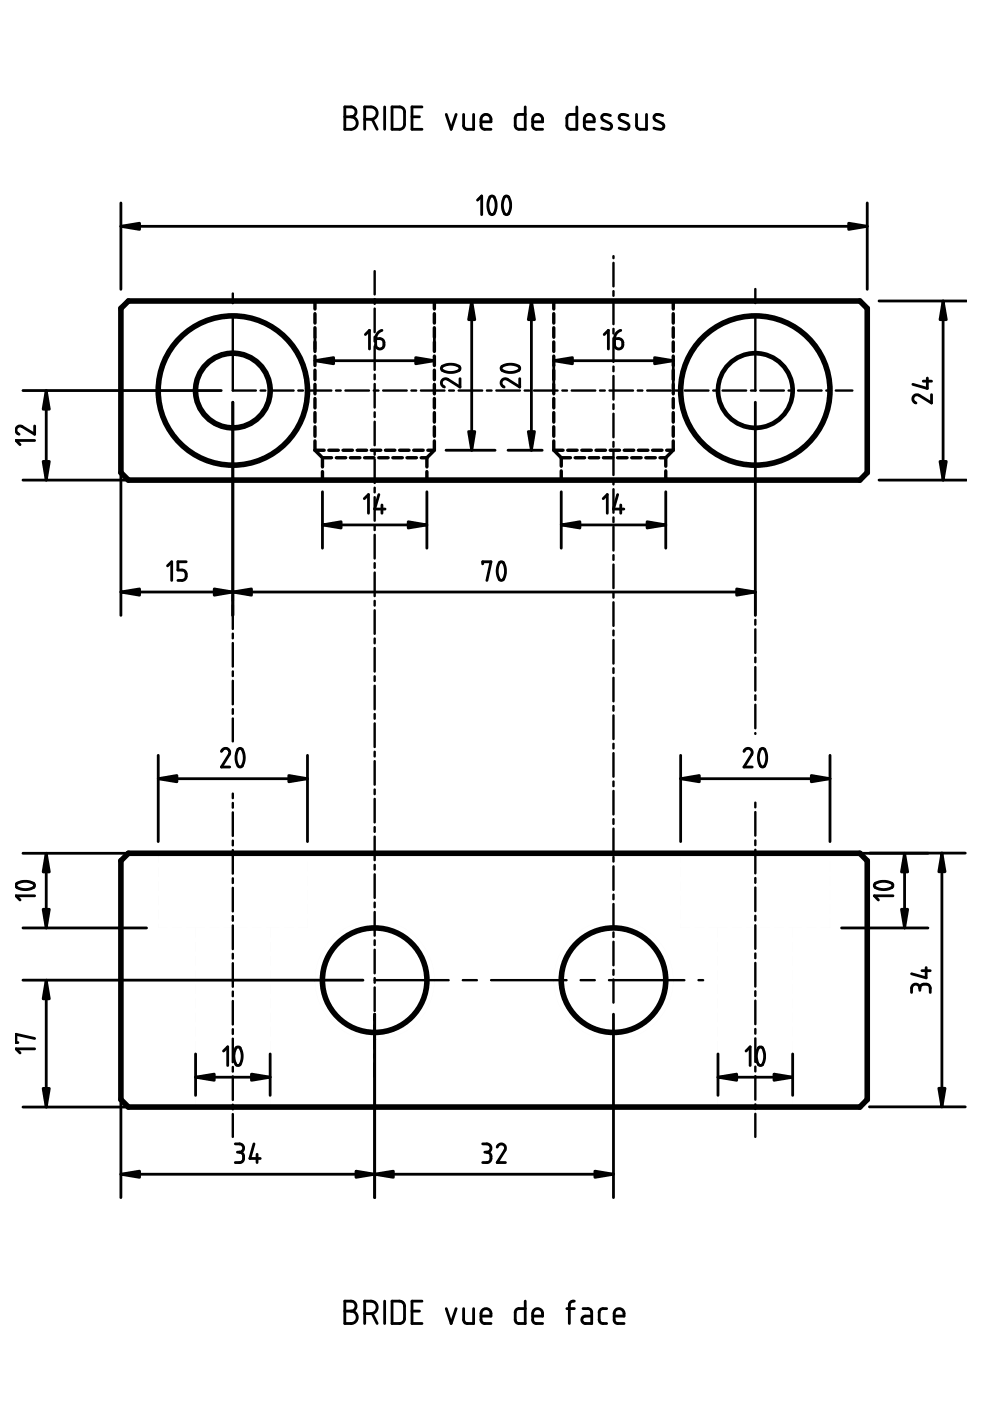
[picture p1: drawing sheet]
<svg xmlns="http://www.w3.org/2000/svg" width="210mm" height="297mm" viewBox="0 0 210 297" stroke-linecap="round" stroke-linejoin="round" font-family="sans-serif">
<g fill="#000">
<path d="M68.2 96.9l.2 .1zM90.7 98.5l-.2 .1zM33.5 196.7h2zM33.5 180.9v2zM33.5 183.9v2zM33.5 186.9v2zM33.5 189.9v2zM33.5 192.9v2zM33.5 195.9v.8zM36.5 196.7h2zM39.5 196.7h2zM41.5 196.7h1.9z"/>
<path d="M41.5 196.7v2zM41.5 199.7v2zM44.4 196.7h2zM47.4 196.7h2zM50.4 196.7h2zM53.4 196.7h2zM56.4 196.7h.9zM57.3 196.7h1.9zM57.3 196.7v2zM57.3 199.7v2zM60.2 196.7h2.1zM63.2 196.7h2z"/>
<path d="M65.2 194.8v1.9zM65.2 191.7v2.1zM65.2 188.8v2zM65.2 185.8v2zM65.2 182.8v2zM65.2 180.9v.9zM144.3 196.7h2zM144.3 180.9v2zM144.3 183.9v2zM144.3 186.9v2zM144.3 189.9v2zM144.3 192.9v2z"/>
<path d="M144.3 195.9v.8zM147.3 196.7h2zM150.3 196.7h1.9zM152.2 196.7h2zM152.2 196.7v2zM152.2 199.7v2zM155.2 196.7h2zM158.2 196.7h2zM161.2 196.7h2zM164.2 196.7h2zM167.2 196.7h.9zM168.1 196.7h1.9z"/>
<path d="M168.1 196.7v2zM168.1 199.7v2zM171 196.7h2zM174 196.7h2zM176 194.8v1.9zM176 191.7v2.1zM176 188.8v2zM176 185.8v2zM176 182.8v2zM176 180.9v.9zM41.5 202.7v2zM41.5 205.7v2z"/>
<path d="M41.5 208.7v2zM41.5 211.7v2zM41.5 214.7v2zM41.5 217.7v2zM57.3 202.7v2zM57.3 205.7v2zM57.3 208.7v2zM57.3 211.7v2zM57.3 214.7v2zM57.3 217.7v2zM152.2 202.7v2zM152.2 205.7v2z"/>
<path d="M152.2 208.7v2zM152.2 211.7v2zM152.2 214.7v2zM152.2 217.7v2zM168.1 202.7v2zM168.1 205.7v2zM168.1 208.7v2zM168.1 211.7v2zM168.1 214.7v2zM168.1 217.7v2zM41.5 220.7v2zM41.5 223.7v2z"/>
<path d="M41.5 226.7v2zM41.5 229.7v2zM41.5 232.7v2zM57.3 220.7v2zM57.3 223.7v2zM57.3 226.7v2zM57.3 229.7v2zM57.3 232.7v2zM152.2 220.7v2zM152.2 223.7v2zM152.2 226.7v2zM152.2 229.7v2z"/>
<path d="M152.2 232.7v2zM168.1 220.7v2zM168.1 223.7v2zM168.1 226.7v2zM168.1 229.7v2zM168.1 232.7v2z"/>
</g>
<g fill="none" stroke="#000" stroke-width="1.2">
<path d="M25.6 65.4l1.6-1.6h155.1l1.6 1.6v34.8l-1.6 1.6h-155.1l-1.6-1.6zM25.6 182.5l1.6-1.6h155.1l1.6 1.6v50.6l-1.6 1.6h-155.1l-1.6-1.6z"/>
<circle cx="49.4" cy="82.8" r="15.8"/>
<circle cx="49.4" cy="82.8" r="7.9"/>
<circle cx="160.1" cy="82.8" r="15.8"/>
<circle cx="79.4" cy="207.8" r="11.1"/>
<circle cx="130.1" cy="207.8" r="11.1"/>
</g>
<g fill="none" stroke="#000" stroke-width=".72">
<path d="M66.8 63.8v1.7M66.8 66.5v2M66.8 69.5v2M66.8 72.5v2M66.8 75.5v2M66.8 78.5v2M92.1 63.8v1.7M92.1 66.5v2M92.1 69.5v2M92.1 72.5v2M92.1 75.5v2M92.1 78.5v2"/>
<path d="M117.4 63.8v1.7M117.4 66.5v2M117.4 69.5v2M117.4 72.5v2M117.4 75.5v2M117.4 78.5v2M142.7 63.8v1.7M142.7 66.5v2M142.7 69.5v2M142.7 72.5v2M142.7 75.5v2M142.7 78.5v2"/>
<path d="M66.8 95.5h1.9M66.8 81.5v2M66.8 84.5v2M66.8 87.5v2M66.8 90.5v2M66.8 93.5v2M66.8 95.5l1.4 1.4M68.4 100v1.8M69.7 95.5h2M70.3 97h-1.9v2M71.3 97h2M72.7 95.5h2"/>
<path d="M74.3 97h2M75.7 95.5h2M77.3 97h2M78.7 95.5h2M80.3 97h2M81.7 95.5h2M83.3 97h2M84.7 95.5h2M86.3 97h2M87.7 95.5h2M89.3 97h1.2M90.5 97v2"/>
<path d="M90.5 100v1.8M91.9 95.6l-1.4 1.4M92.1 93.5v2h-1.4M92.1 81.5v2M92.1 84.5v2M92.1 87.5v2M92.1 90.5v2M117.4 93.5v2h2M117.4 81.5v2M117.4 84.5v2M117.4 87.5v2M117.4 90.5v2"/>
<path d="M117.6 95.6l1.4 1.4M119 97h1.9M119 97v1.8M119 99.8v2M120.4 95.5h2M121.9 97h2.1M123.4 95.5h2M124.9 97h2M126.4 95.5h2M127.9 97h2M129.4 95.5h2M130.9 97h2"/>
<path d="M132.4 95.5h2M133.9 97h2M135.4 95.5h2M136.9 97h2M138.4 95.5h2M139.9 97h1.3M141.2 97v1.8M141.2 99.8v2M142.6 95.6l-1.4 1.4M142.7 93.5v2h-1.3M142.7 81.5v2M142.7 84.5v2"/>
<path d="M142.7 87.5v2M142.7 90.5v2"/>
</g>
<circle cx="160.1" cy="82.8" r="7.9" fill="none" stroke="#000" stroke-width=".99"/>
<g fill="none" stroke="#000" stroke-width=".59">
<path d="M73.1 22.7h1.7l.4 .3 .2 .4 .1 .6-.2 .4-.4 .3-.5 .1 .9 .3 .4 .8-.2 .9-.5 .5-1.9 .1zM73.1 24.8h1.3M77.3 25.3h1.6l.7-.4 .3-.5 .1-.5-.5-.9-.7-.3h-1.5v4.7M78.9 25.3l1.1 2.1M81.6 22.7v4.7M83.1 22.7h1.9l.7 .7v3.2l-.2 .4-.5 .4h-1.9zM87.4 24.8h1.5M89.5 22.7h-2.1v4.7h2.1M94.6 24.3l1.1 3.1 1-3.1M98.3 24.3v2.5l.2 .4 .5 .2h1.4v-3.1M102 25.8h2.1v-.8l-.4-.6-.9-.1-.6 .4-.2 .6v1.4l.2 .4 .4 .3h1.5M111.4 22.7v4.7l-1.7-.1-.5-.6 .1-1.9 .6-.5h1.5"/>
<path d="M112.9 25.8h2.1v-.8l-.4-.6-.8-.1-.7 .5-.2 2 .2 .3 .4 .3h1.5M122.3 22.7v4.7l-1.7-.1-.4-.6v-1.9l.6-.5h1.5M123.9 25.8h2.1v-.8l-.5-.6-.8-.1-.6 .3-.2 .5v1.7l.2 .3 .3 .3h1.6M129.4 24.5l-.8-.2h-.6l-.3 .3-.1 .4 .3 .5 1.6 .8 .2 .5-.2 .4-.8 .2-1.1-.2M133.1 24.5l-1.3-.2-.4 .2-.1 .4 .2 .5 1.7 .9 .2 .3-.1 .5-.5 .3-1.5-.2M135 24.3v2.5l.2 .4 .5 .2h1.4v-3.1M140.5 24.5l-1.3-.2-.4 .2-.2 .4 .3 .5 1.7 .9 .2 .3-.1 .5-.5 .3-1.6-.2M25.6 48h158.3M25.6 43v18.3M101.2 42.4l.9-.8v3.9M103.9 41.7l.4-.1 .3 .1 .6 1.2-.1 1.7-.4 .8-.3 .1-.5-.2-.4-1.1v-1.4zM107 41.7l.4-.1 .4 .1 .4 1.3-.1 1.6-.3 .7-.3 .2-.5-.2-.4-1.2v-1.3z"/>
<path d="M183.9 43v18.3M66.8 76.5h25.3M66.8 71.5v2.5M77.5 70.9l.8-.9v4M79.7 71.8h.9l.7 .4 .1 1.1-.3 .5-.7 .2-.6-.4-.1-.4zM81 70l-.6 .3-.4 .4-.3 1.1M92.1 71.5v2.5M93.8 77.6l.9-.3 1.3-.1 1.3 .5 .2 .5-.2 .3-.7 .3-1.7 .1-1.2-.5-.1-.3zM94.6 63.8h10.4M100 63.8v31.7M106.4 77.7l1.1-.4 1.2-.1 1.3 .5 .2 .5-.2 .3-.7 .3-1.7 .1-1.3-.5-.1-.3zM107.7 63.8h7.3"/>
<path d="M112.7 63.8v31.7M117.4 76.5h25.3M117.4 77.4v4M128.1 70.9l.9-.9v4M130.3 71.8h1l.5 .3 .3 .5v.6l-.4 .7-.6 .1-.6-.3-.2-.5zM131.6 70l-.9 .6-.3 .5-.1 .7M142.7 77.4v4M186.4 63.8h18.5M200 63.8v38M4.9 82.8h42M7.3 90.3v1.8l-2.7-1.7h-.7l-.4 .4-.1 .5 .2 .4 .4 .4M7.3 93.4h-3.9l.9 .9"/>
<path d="M9.8 82.8v19M25.6 85.3v45.2M49.4 85.3v45.2M94.6 95.5h10.4M97.5 80.3v1.8l-3-1.8-.6 .2-.3 .6 .1 .5 .5 .5M107.7 95.5h7.3M110.2 80.3v1.8l-3-1.8-.6 .2-.4 .6 .2 .6 .5 .4M160.1 85.3v45.2M195.7 80.8h1.8M196.6 80.2v2.2l-3.1-.9M197.5 83.7v1.7l-2.7-1.7-.9 .1-.3 .4-.1 .5 .2 .4 .5 .3M4.9 101.8h42"/>
<path d="M35.5 120l.9-.9v4M39.5 119.1h-1.8v1.8h1.2l.5 .4 .1 .3v.8l-.3 .5-.5 .2h-1M68.4 111.3h22.1M68.4 104.3v11.9M77.2 105.7l.9-.8v3.9M80.3 104.9l-.9 3h2.2M81 107.1v1.7M90.5 104.3v11.9M102.3 119.5v-.4h1.8l-.9 4M105.9 119.3l.3-.2 .5 .1 .4 1.3-.1 1.8-.2 .5-.5 .3-.4-.2-.5-1.4 .1-1.1zM119 111.3h22.2M119 104.3v11.9"/>
<path d="M127.9 105.7l.9-.8v3.9M131 104.9l-.9 3h2.2M131.6 107.1v1.7M141.2 104.3v11.9M186.4 101.8h18.5M25.6 125.5h134.5M46.9 159.3l.3-.4 .5-.2h.5l.4 .4v.8l-1.7 2.7h1.8M50.5 158.8l.5-.1 .4 .2 .4 1.3-.2 1.7-.2 .5-.5 .2-.4-.2-.5-1.4 .1-1.1zM157.7 159.3l.4-.5 .6-.1 .6 .3 .2 .4-.1 .5-1.7 2.7h1.8M161.2 158.9l.4-.2 .5 .1 .4 1.3-.1 1.8-.3 .5-.4 .2-.5-.2-.4-1.3v-1.1zM33.5 165.1h31.7M33.5 160.1v18.3"/>
<path d="M65.2 160.1v18.3M144.3 165.1h31.7M144.3 160.1v18.3M176 160.1v18.3M3.5 187.4l1-.5h1.2l1.4 .4 .2 .4-.1 .5-.7 .2-1.6 .2-1.3-.4-.2-.3zM4.9 180.9h26.2M4.9 196.7h26.2M7.3 189.9h-3.9l.9 .9M9.8 180.9v15.8M178.4 180.9h18.3M178.4 196.7h18.3M184.4 180.9h20.3"/>
<path d="M185.5 187.4l1-.5h1.2l1.4 .4 .2 .4-.2 .5-.6 .2-1.6 .2-1.4-.4-.1-.3zM189.3 189.9h-3.9l.8 .9M191.8 180.9v15.8M199.7 180.9v53.8M4.9 207.8h72.1M9.8 207.8v26.9M25.6 215v38.9M79.4 215v38.9M130.1 215v38.9M195 209.5l-.1-.4-.3-.3-.8-.1-.5 .6v1.1M195 209.5l.2-.4 .3-.3 1.2-.1 .5 .6v1.1M195 209.5v.5"/>
<path d="M195.5 205.8h1.7M196.4 205.1v2.2l-3.1-.8M4.9 234.7h72.1M7.3 222.4h-3.9l.9 .8M7.3 220.2l-3.9-.9v1.7h.4M41.5 228.4h15.8M41.5 223.5v8.7M47.4 222.8l.9-.8v3.9M50.1 222.1l.4-.1 .4 .1 .4 1.4-.1 1.6-.3 .6-.3 .2h-.4l-.2-.3-.4-1.2v-1.1zM57.3 223.5v8.7M152.2 228.4h15.9M152.2 223.5v8.7"/>
<path d="M158.2 222.8l.8-.8v3.9M160.9 222.1l.3-.1 .5 .2 .4 1.4-.1 1.4-.3 .7-.3 .2-.6-.2-.4-1.4 .1-1.2zM168.1 223.5v8.7M184.3 234.7h20.4M25.6 249h104.5M49.9 242.5l1.3 .1 .4 .5v.5l-.1 .4-.7 .3M50.3 244.3h.5M50.8 244.3l.5 .2 .3 .3v1.1l-.6 .6h-1.1M53.8 242.5l-.8 3.1h2.2M54.5 244.7v1.8M102.3 242.5l1.2 .1 .6 .5-.2 .8-.7 .4M102.8 244.3h.4"/>
<path d="M103.2 244.3l.6 .2 .3 .4-.1 1.1-.6 .5h-1.1M105.4 243.2l.3-.5 .4-.2 .5 .1 .5 .4v.7l-1.7 2.8h1.8M73.1 275.9h1.6l.7 .5 .1 .7-.3 .5-.8 .4 .8 .3 .5 .8-.1 .9-.7 .5-1.8 .1zM73.1 278h1.3M77.3 278.5h1.6l.6-.3 .5-.9-.1-.7-.3-.3-.7-.4h-1.6v4.7M78.9 278.5l1.1 2.1M81.6 275.9v4.7M83.1 275.9h2l.6 .7 .1 3.1-.2 .5-.4 .3-2.1 .1zM87.4 278h1.5M89.5 275.9h-2.1v4.7h2.1M94.6 277.5l1.1 3.1 1-3.1M98.3 277.5v2.5l.2 .4 .5 .2h1.4v-3.1"/>
<path d="M102 279h2.1v-.8l-.4-.5-.8-.2-.6 .3-.3 .6v1.5l.2 .5 .3 .2h1.6M111.4 275.9v4.7l-1.7-.1-.5-.6 .1-2 .6-.4h1.5M112.9 279h2.1v-.8l-.3-.5-.4-.2h-.6l-.6 .5-.2 2 .2 .3 .4 .3h1.5M120.2 277.5h1.6M121.8 275.9l-.7 .1-.4 .6v4M123.6 277.5h1.3l.4 .3 .2 2.8h-1.5l-.4-.2-.2-.7 .2-.5 .4-.2h1.5M128.6 277.5h-1.1l-.5 .7 .2 2.1 .5 .3h.9M130.2 279h2.1v-.8l-.4-.5-.8-.2-.7 .4-.2 .4v1.7l.5 .6h1.6"/>
</g>
<g fill="#000" stroke="#000" stroke-width=".59">
<path d="M25.6 48l4-.7v1.3zM179.9 47.3l4 .7-4 .6zM66.8 76.5l3.9-.7v1.3zM88.1 75.8l4 .7-4 .6zM100 63.8l.7 4h-1.3zM112.7 63.8l.6 4h-1.3zM117.4 76.5l4-.7v1.3zM138.8 75.8l3.9 .7-3.9 .6zM200 63.8l.6 4h-1.3zM9.8 82.8l.7 4h-1.4zM99.4 91.5h1.3l-.7 4zM112 91.5h1.3l-.6 4z"/>
<path d="M9.1 97.8h1.4l-.7 4zM68.4 111.3l3.9-.7v1.4zM86.6 110.6l3.9 .7-3.9 .7zM119 111.3l4-.7v1.4zM137.2 110.6l4 .7-4 .7zM199.3 97.8h1.3l-.6 4zM25.6 125.5l4-.6v1.3zM49.4 125.5l3.9-.6v1.3zM45.4 124.9l4 .6-4 .7zM156.2 124.9l3.9 .6-3.9 .7zM33.5 165.1l4-.7v1.4zM61.2 164.4l4 .7-4 .7z"/>
<path d="M144.3 165.1l4-.7v1.4zM172 164.4l4 .7-4 .7zM9.8 180.9l.7 4h-1.4zM9.1 192.8h1.4l-.7 3.9zM191.8 180.9l.6 4h-1.3zM191.1 192.8h1.3l-.6 3.9zM199.7 180.9l.7 3.9h-1.3zM9.8 207.8l.7 4h-1.4zM9.1 230.8h1.4l-.7 3.9zM41.5 228.4l3.9-.7v1.3zM53.3 227.7l4 .7-4 .6zM152.2 228.4l4-.7v1.3z"/>
<path d="M164.1 227.7l4 .7-4 .6zM199.1 230.7h1.3l-.7 4zM25.6 249l4-.7v1.3zM75.5 248.3l3.9 .7-3.9 .6zM79.4 249l4-.7v1.3zM126.1 248.3l4 .7-4 .6z"/>
</g>
<g fill="none" stroke="#000" stroke-width=".51">
<path d="M79.4 57.5v4.9M130.1 54.3v.4M130.1 55.7v5M49.4 62.2v2.1M49.4 67.3v15.5h4.9M79.4 63.4v1M79.4 65.4v5M79.4 71.4v1M79.4 73.4v5M79.4 79.4v1M130.1 61.7v1M130.1 63.7v5"/>
<path d="M130.1 69.7v1M130.1 71.7v5M130.1 77.7v1M130.1 79.7v5M160.1 61.3v3M160.1 67.3v15.5M55.2 82.8h1.1M57.3 82.8h5M63.2 82.8h1M65.3 82.8h5M71.2 82.8h1M73.2 82.8h5"/>
<path d="M79.2 82.8h1M79.4 81.4v5M79.4 87.4v1M79.4 89.4v5M79.4 95.4v1M79.4 97.4v5M81.2 82.8h5M87.2 82.8h1M89.2 82.8h5M95.2 82.8h1M97.2 82.8h5M103.2 82.8h1"/>
<path d="M105.2 82.8h5M111.2 82.8h1M113.2 82.8h5M119.2 82.8h1M121.2 82.8h5M127.2 82.8h1M129.2 82.8h5M130.1 85.7v1M130.1 87.7v5M130.1 93.7v1M130.1 95.7v5M135.2 82.8h1"/>
<path d="M137.2 82.8h5M143.2 82.8h1M145.2 82.8h5M151.2 82.8h1M153.2 82.8h5M159.2 82.8h1M161.2 82.8h5M167.2 82.8h1M169.2 82.8h5M175.2 82.8h1M177.2 82.8h3.5M79.4 103.4v1"/>
<path d="M79.4 105.4v5M79.4 111.4v1M79.4 113.4v5M79.4 119.4v1M130.1 101.7v1M130.1 103.7v5M130.1 109.7v1M130.1 111.7v5M130.1 117.7v1M130.1 119.7v5M49.4 126.3v1M49.4 128.4v4.9"/>
<path d="M49.4 134.3v1M49.4 136.3v5M79.4 121.4v5M79.4 127.4v1M79.4 129.4v5M79.4 135.4v1M79.4 137.4v5M130.1 125.7v1M130.1 127.7v5M130.1 133.7v1M130.1 135.7v5M160.1 125.5v4.9"/>
<path d="M160.1 131.4v1M160.1 133.4v5M160.1 139.4v1M49.4 142.3v1M49.4 144.3v5M49.4 150.3v1M49.4 152.3v4.9M79.4 143.4v1M79.4 145.4v5M79.4 151.4v1M79.4 153.4v5M79.4 159.4v1"/>
<path d="M130.1 141.7v1M130.1 143.7v5M130.1 149.7v1M130.1 151.7v5M130.1 157.7v1M130.1 159.7v5M160.1 141.4v5M160.1 147.4v1M160.1 149.4v5M160.1 155.4v.2M49.4 168.3v.9M49.4 170.2v1"/>
<path d="M49.4 172.2v5M49.4 178.2v1M79.4 161.4v5M79.4 167.4v1M79.4 169.4v5M79.4 175.4v1M79.4 177.4v5M130.1 165.7v1M130.1 167.7v5M130.1 173.7v1M130.1 175.7v5M160.1 170.2v1"/>
<path d="M160.1 172.2v5M160.1 178.2v1M49.4 180.2v5M49.4 186.2v1M49.4 188.2v5M49.4 194.2v1M49.4 196.2v5M79.4 183.4v1M79.4 185.4v5M79.4 191.4v1M79.4 193.4v5M79.4 199.4v1"/>
<path d="M130.1 181.7v1M130.1 183.7v5M130.1 189.7v1M130.1 191.7v5M130.1 197.7v1M130.1 199.7v5M160.1 180.2v5M160.1 186.2v1M160.1 188.2v5M160.1 194.2v1M160.1 196.2v5M49.4 202.2v1"/>
<path d="M49.4 204.2v5M49.4 210.2v1M49.4 212.2v5M49.4 218.2v1M79.4 207.8h15.7M79.4 201.4v5M79.4 207.4v1M79.4 209.4v5M79.4 215.3v1.1M79.4 217.4v5M98.1 207.8h3M104.1 207.8h16"/>
<path d="M123.1 207.8h3M129.1 207.8h16M130.1 205.7v1M130.1 207.7v4.9M148.1 207.8h1M160.1 202.2v1M160.1 204.2v5M160.1 210.2v1M160.1 212.2v4.9M160.1 218.2v1M49.4 220.2v5M49.4 226.2v1"/>
<path d="M49.4 228.2v5M49.4 234.2v1M49.4 236.2v4.8M79.4 223.4v.9M79.4 225.4v3M160.1 220.2v4.9M160.1 226.1v1.1M160.1 228.2v5M160.1 234.1v1M160.1 236.2v4.8"/>
</g>
</svg>
